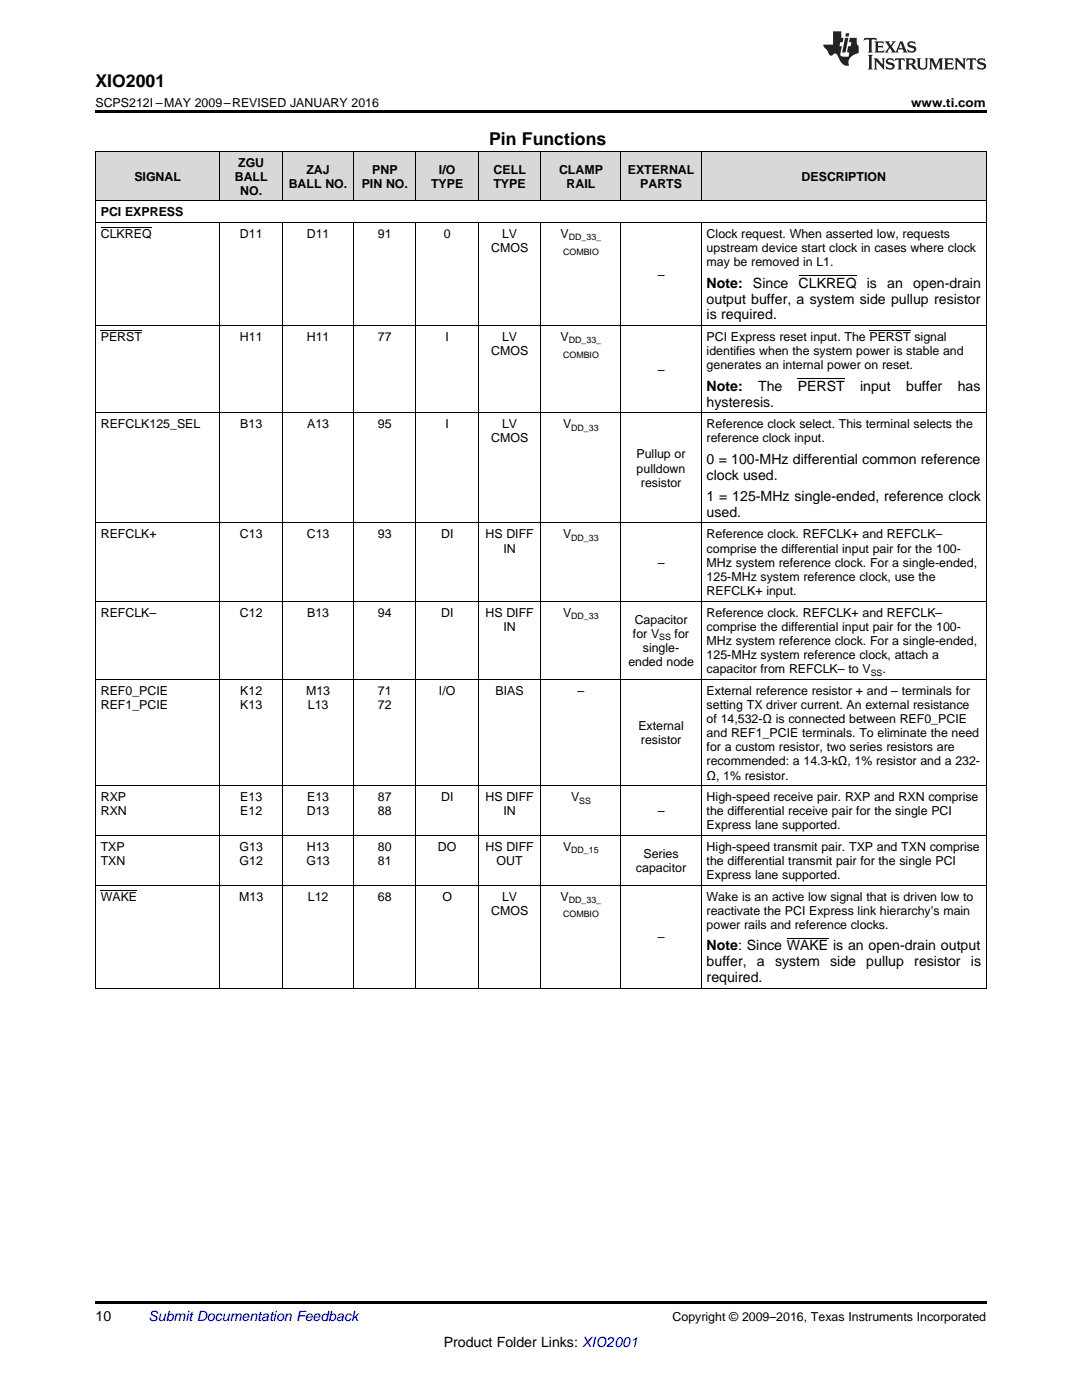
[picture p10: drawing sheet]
<svg xmlns="http://www.w3.org/2000/svg" width="216mm" height="279mm" viewBox="0 0 216 279" stroke-linecap="round" stroke-linejoin="round" font-family="sans-serif">
<defs><g id="words">
<g font-size="3.5">
<text x="19" y="17.3">XIO2001</text>
<text x="97.6" y="28.9">Pin Functions</text>
</g>
<g font-size="2.8">
<text x="141" y="57.4">Note:</text>
<text x="150.2" y="57.4">Since</text>
<text x="159.3" y="57.4">CLKREQ</text>
<text x="173" y="57.4">is</text>
<text x="177.1" y="57.4">an</text>
<text x="182.2" y="57.4">open-drain</text>
<text x="141" y="60.6">output buffer, a system side pullup resistor</text>
<text x="141" y="63.7">is required.</text>
<text x="141" y="78">Note:</text>
<text x="151.3" y="78">The</text>
<text x="159.2" y="78">PERST</text>
<text x="171.6" y="78">input</text>
<text x="180.8" y="78">buffer</text>
<text x="191.1" y="78">has</text>
<text x="141" y="81.1">hysteresis.</text>
<text x="141" y="92.5">0 = 100-MHz differential common reference</text>
<text x="141" y="95.7">clock used.</text>
<text x="141" y="100">1 = 125-MHz single-ended, reference clock</text>
<text x="141" y="103.2">used.</text>
<text x="141" y="189.7">Note: Since WAKE is an open-drain output</text>
<text x="141" y="192.9">buffer,</text>
<text x="141" y="196">required.</text>
<text x="151" y="192.9">a</text>
<text x="154.7" y="192.9">system</text>
<text x="165.6" y="192.9">side</text>
<text x="172.9" y="192.9">pullup</text>
<text x="182.4" y="192.9">resistor</text>
<text x="193.7" y="192.9">is</text>
<text x="19" y="263.6">10</text>
<text x="88.5" y="268.9">Product Folder Links: XIO2001</text>
</g>
<text font-size="2.8" fill="#0000c8" x="29.6" y="263.6">Submit Documentation Feedback</text>
<g font-size="2.5">
<text x="19" y="21.4">SCPS212I –MAY 2009–REVISED JANUARY 2016</text>
<text x="181.8" y="21.4">www.ti.com</text>
<text x="47.5" y="33.2">ZGU</text>
<text x="61.1" y="34.6">ZAJ</text>
<text x="74.3" y="34.6">PNP</text>
<text x="87.6" y="34.6">I/O</text>
<text x="98.5" y="34.6">CELL</text>
<text x="111.5" y="34.6">CLAMP</text>
<text x="125.3" y="34.6">EXTERNAL</text>
<text x="26.8" y="36.1">SIGNAL</text>
<text x="46.8" y="36.1">BALL</text>
<text x="47.9" y="38.9">NO.</text>
<text x="57.6" y="37.5">BALL NO.</text>
<text x="72.2" y="37.5">PIN NO.</text>
<text x="86" y="37.5">TYPE</text>
<text x="98.5" y="37.5">TYPE</text>
<text x="113.1" y="37.5">RAIL</text>
<text x="127.7" y="37.5">PARTS</text>
<text x="159.9" y="36.1">DESCRIPTION</text>
<text x="20.1" y="43.2">PCI EXPRESS</text>
<text x="20.1" y="47.5">CLKREQ</text>
<text x="47.9" y="47.5">D11</text>
<text x="61.2" y="47.5">D11</text>
<text x="75.4" y="47.5">91</text>
<text x="88.5" y="47.5">0</text>
<text x="100.2" y="47.5">LV</text>
<text x="111.9" y="47.5">V</text>
<text x="141" y="47.5">Clock request. When asserted low, requests</text>
<text x="98" y="50.3">CMOS</text>
<text x="141" y="50.3">upstream device start clock in cases where clock</text>
<text x="141" y="53.1">may be removed in L1.</text>
<text x="131.2" y="55.6">–</text>
<text x="20.1" y="68.1">PERST</text>
<text x="47.9" y="68.1">H11</text>
<text x="61.2" y="68.1">H11</text>
<text x="75.4" y="68.1">77</text>
<text x="88.9" y="68.1">I</text>
<text x="98" y="70.9">CMOS</text>
<text x="100.2" y="68.1">LV</text>
<text x="111.9" y="68.1">V</text>
<text x="141" y="68.1">PCI Express reset input. The PERST signal</text>
<text x="141" y="70.9">identifies when the system power is stable and</text>
<text x="131.2" y="74.6">–</text>
<text x="141" y="73.7">generates an internal power on reset.</text>
<text x="20.1" y="85.4">REFCLK125_SEL</text>
<text x="47.9" y="85.4">B13</text>
<text x="61.3" y="85.4">A13</text>
<text x="75.4" y="85.4">95</text>
<text x="88.9" y="85.4">I</text>
<text x="98" y="88.3">CMOS</text>
<text x="100.2" y="85.4">LV</text>
<text x="112.4" y="85.4">V</text>
<text x="141" y="85.4">Reference clock select. This terminal selects the</text>
<text x="141" y="88.3">reference clock input.</text>
<text x="127" y="91.5">Pullup or</text>
<text x="127" y="94.3">pulldown</text>
<text x="127.9" y="97.1">resistor</text>
<text x="20.1" y="107.5">REFCLK+</text>
<text x="47.9" y="107.5">C13</text>
<text x="61.2" y="107.5">C13</text>
<text x="75.4" y="107.5">93</text>
<text x="88" y="107.5">DI</text>
<text x="96.9" y="107.5">HS DIFF</text>
<text x="112.4" y="107.5">V</text>
<text x="141" y="107.5">Reference clock. REFCLK+ and REFCLK–</text>
<text x="100.5" y="110.3">IN</text>
<text x="131.2" y="113.1">–</text>
<text x="141" y="110.3">comprise the differential input pair for the 100-</text>
<text x="141" y="113.1">MHz system reference clock. For a single-ended,</text>
<text x="141" y="115.9">125-MHz system reference clock, use the</text>
<text x="141" y="118.7">REFCLK+ input.</text>
<text x="20.1" y="123">REFCLK–</text>
<text x="47.9" y="123">C12</text>
<text x="61.3" y="123">B13</text>
<text x="75.4" y="123">94</text>
<text x="88" y="123">DI</text>
<text x="96.9" y="123">HS DIFF</text>
<text x="100.5" y="125.9">IN</text>
<text x="112.4" y="123">V</text>
<text x="126.6" y="124.5">Capacitor</text>
<text x="141" y="123">Reference clock. REFCLK+ and REFCLK–</text>
<text x="141" y="125.9">comprise the differential input pair for the 100-</text>
<text x="126.3" y="127.3">for V</text>
<text x="128.3" y="130.1">single-</text>
<text x="134.6" y="127.3">for</text>
<text x="141" y="128.7">MHz system reference clock. For a single-ended,</text>
<text x="141" y="131.5">125-MHz system reference clock, attach a</text>
<text x="125.4" y="132.9">ended node</text>
<text x="141" y="134.3">capacitor from REFCLK– to V</text>
<text x="176.1" y="134.3">.</text>
<text x="20.1" y="138.6">REF0_PCIE</text>
<text x="20.1" y="141.5">REF1_PCIE</text>
<text x="47.9" y="138.6">K12</text>
<text x="47.9" y="141.5">K13</text>
<text x="61.1" y="138.6">M13</text>
<text x="61.4" y="141.5">L13</text>
<text x="75.4" y="138.6">71</text>
<text x="75.4" y="141.5">72</text>
<text x="87.6" y="138.6">I/O</text>
<text x="98.9" y="138.6">BIAS</text>
<text x="115.3" y="138.6">–</text>
<text x="141" y="138.6">External reference resistor + and – terminals for</text>
<text x="141" y="141.5">setting TX driver current. An external resistance</text>
<text x="127.4" y="145.7">External</text>
<text x="127.9" y="148.5">resistor</text>
<text x="141" y="144.3">of 14,532-Ω is connected between REF0_PCIE</text>
<text x="141" y="147.1">and REF1_PCIE terminals. To eliminate the need</text>
<text x="141" y="149.9">for a custom resistor, two series resistors are</text>
<text x="141" y="152.8">recommended: a 14.3-kΩ, 1% resistor and a 232-</text>
<text x="141" y="155.6">Ω, 1% resistor.</text>
<text x="20.1" y="159.9">RXP</text>
<text x="47.9" y="159.9">E13</text>
<text x="61.3" y="159.9">E13</text>
<text x="75.4" y="159.9">87</text>
<text x="88" y="159.9">DI</text>
<text x="96.9" y="159.9">HS DIFF</text>
<text x="113.9" y="159.9">V</text>
<text x="141" y="159.9">High-speed receive pair. RXP and RXN comprise</text>
<text x="20.1" y="162.7">RXN</text>
<text x="47.9" y="162.7">E12</text>
<text x="61.2" y="162.7">D13</text>
<text x="75.4" y="162.7">88</text>
<text x="100.5" y="162.7">IN</text>
<text x="131.2" y="162.7">–</text>
<text x="141" y="162.7">the differential receive pair for the single PCI</text>
<text x="141" y="165.5">Express lane supported.</text>
<text x="20.1" y="169.8">TXP</text>
<text x="20.1" y="172.6">TXN</text>
<text x="47.8" y="169.8">G13</text>
<text x="47.8" y="172.6">G12</text>
<text x="61.1" y="172.6">G13</text>
<text x="61.2" y="169.8">H13</text>
<text x="75.4" y="169.8">80</text>
<text x="75.4" y="172.6">81</text>
<text x="87.4" y="169.8">DO</text>
<text x="96.9" y="169.8">HS DIFF</text>
<text x="99.1" y="172.6">OUT</text>
<text x="112.4" y="169.8">V</text>
<text x="128.4" y="171.2">Series</text>
<text x="141" y="169.8">High-speed transmit pair. TXP and TXN comprise</text>
<text x="141" y="172.6">the differential transmit pair for the single PCI</text>
<text x="20.1" y="179.8">WAKE</text>
<text x="47.7" y="179.8">M13</text>
<text x="61.4" y="179.8">L12</text>
<text x="75.4" y="179.8">68</text>
<text x="88.3" y="179.8">O</text>
<text x="100.2" y="179.8">LV</text>
<text x="111.9" y="179.8">V</text>
<text x="126.9" y="174.1">capacitor</text>
<text x="141" y="175.5">Express lane supported.</text>
<text x="141" y="179.8">Wake is an active low signal that is driven low to</text>
<text x="98" y="182.6">CMOS</text>
<text x="141" y="182.6">reactivate the PCI Express link hierarchy’s main</text>
<text x="141" y="185.4">power rails and reference clocks.</text>
<text x="131.2" y="187.9">–</text>
<text x="134.2" y="263.6">Copyright © 2009–2016, Texas Instruments Incorporated</text>
</g>
<g font-size="1.8">
<text x="113.5" y="48">DD_33_</text>
<text x="112.4" y="50.8">COMBIO</text>
<text x="112.4" y="71.4">COMBIO</text>
<text x="113.5" y="68.5">DD_33_</text>
<text x="114" y="85.9">DD_33</text>
<text x="114" y="107.9">DD_33</text>
<text x="114" y="123.5">DD_33</text>
<text x="131.6" y="127.8">SS</text>
<text x="173.7" y="134.8">SS</text>
<text x="115.6" y="160.4">SS</text>
<text x="114" y="170.3">DD_15</text>
<text x="112.4" y="183.1">COMBIO</text>
<text x="113.5" y="180.3">DD_33_</text>
</g>
</g></defs>
<g fill="#d8d8d8">
<path d="M19 30.2h24.9v9.9h-24.9z"/>
<path d="M43.9 30.2h12.5v9.9h-12.5z"/>
<path d="M56.4 30.2h14.2v9.9h-14.2z"/>
<path d="M70.6 30.2h12.4v9.9h-12.4z"/>
<path d="M83 30.2h12.5v9.9h-12.5z"/>
<path d="M95.5 30.2h12.4v9.9h-12.4z"/>
<path d="M107.9 30.2h16v9.9h-16z"/>
<path d="M123.9 30.2h16v9.9h-16z"/>
<path d="M139.9 30.2h56.9v9.9h-56.9z"/>
</g>
<path d="M19 22h177.8v.5h-177.8zM19 259.7h177.8v.5h-177.8z" fill="#000"/>
<g fill="none" stroke="#000" stroke-width=".2">
<path d="M19 30.1h177.8M19.1 30.2v167.1M43.9 30.2v9.9M56.3 30.2v9.9M70.5 30.2v9.9M83 30.2v9.9M95.4 30.2v9.9M107.9 30.2v9.9M123.9 30.2v9.9M139.9 30.2v9.9M196.8 30.2v167.1M19 44.4h177.8"/>
<path d="M19 40.1h177.8M43.9 44.4v152.9M56.3 44.4v152.9M70.5 44.4v152.9M83 44.4v152.9M95.4 44.4v152.9M107.9 44.4v152.9M123.9 44.4v152.9M139.9 44.4v152.9M19 65h177.8M19 82.4h177.8M19 120h177.8"/>
<path d="M19 104.4h177.8M19 135.6h177.8M19 156.8h177.8M19 176.7h177.8M19 166.7h177.8M19 197.3h177.8"/>
</g>
<g fill="#231f20">
<path d="M172.5 7.6l-.1 .5 .4-.2h.6v.1v2.1l-.2 .4h.9l-.2-.4v-2.1l.1-.1h.5l.5 .2-.2-.5zM174.5 8.3l.2 .3v1.5l-.2 .4h1.8l.2-.6a1.04 1.04 0 0 1-1.3 .2v-.7h.6l.3 .2v-.6l-.3 .2h-.6v-.6l.8-.1 .4 .3-.2-.5zM176.5 8.3l.9 1.1-.9 1.1h.8l-.2-.2 .4-.7 .5 .7-.2 .2h1.5l-.2-.2 .2-.4h.9l.1 .4-.2 .2h1l-.3-.3-.7-1.9h-.5l-.9 2-.8-1 .9-1h-.8l.1 .3-.4 .5-.3-.6 .1-.2zM179.7 8.6l.4 1h-.7zM181.3 8.4a.63 .63 0 0 0-.2 .7 .63 .63 0 0 0 .6 .4l.6 .2 .1 .2a.75 .75 0 0 1-.7 .4 .75 .75 0 0 1-.6-.5l.1 .7 .1-.1a1.11 1.11 0 0 0 1.5-.6 1.13 1.13 0 0 0-1.2-.8l-.1-.4a1.04 1.04 0 0 1 1.2 .2l-.2-.5-.2 .1-.4-.2zM173.2 10.9l.2 .4v2.2l-.2 .4h1l-.3-.4v-2.2l.3-.4zM174.3 11.6l.3 .4v1.5l-.3 .4h.8l-.2-.4v-1.3l1.5 1.7v-1.9l.2-.4h-.7l.2 .4v.9l-1.1-1.3zM177 11.8a.62 .62 0 0 0-.2 .7 .62 .62 0 0 0 .6 .4l.6 .1 .1 .3a.76 .76 0 0 1-.7 .3 .76 .76 0 0 1-.7-.4l.2 .7 .1-.1a1.11 1.11 0 0 0 1.5-.6 1.13 1.13 0 0 0-1.2-.8l-.1-.4a1.04 1.04 0 0 1 1.2 .2l-.2-.6-.2 .1-.5-.1zM178.7 11.6l-.2 .6a.61 .61 0 0 1 .8-.3v1.6l-.2 .4h.9l-.2-.4v-1.6a.63 .63 0 0 1 .7 .3l-.1-.6zM180.6 11.6l.3 .4v1.5l-.3 .4h1l-.2-.2-.1-.8 .6 .2a.76 .76 0 0 0 1.2 .7l-1-1a.58 .58 0 0 0 .6-.5 .58 .58 0 0 0-.5-.6zM181.4 11.9h.1a.45 .45 0 0 1 .5 .1 .45 .45 0 0 1 .1 .5l-.8 .2zM182.9 11.6l.2 .2a2.17 2.17 0 0 0 .3 1.9 .99 .99 0 0 0 1.6-.6v-1.1l.2-.4h-.7l.2 .2a1.92 1.92 0 0 1-.2 1.8 .6 .6 0 0 1-.9-.5v-1.1l.2-.4zM185.4 11.6l.2 .4v1.5l-.2 .4h.7l-.2-.4v-1.4l.8 1.8 .8-1.8v1.4l-.2 .4h.9l-.2-.4v-1.5l.2-.4h-.8l-.6 1.5-.6-1.5zM188.4 11.6l.2 .4v1.5l-.2 .4h1.8l.1-.6a1.04 1.04 0 0 1-1.2 .1v-.6h.5l.4 .2v-.6l-.4 .2h-.5v-.7h.8l.3 .3-.1-.6zM190.5 11.6l.2 .4v1.5l-.2 .4h.7l-.2-.4v-1.3l1.5 1.7v-1.9l.2-.4h-.7l.2 .4v.9l-1.1-1.3zM192.9 11.6l-.1 .6a.61 .61 0 0 1 .7-.3l.1 1.6-.3 .4h1l-.3-.4 .1-1.6a.63 .63 0 0 1 .7 .3l-.1-.6zM195.2 11.8a.62 .62 0 0 0-.2 .7 .62 .62 0 0 0 .6 .4l.6 .1 .1 .3a.76 .76 0 0 1-.7 .3 .76 .76 0 0 1-.6-.4l.1 .7 .1-.1a1.11 1.11 0 0 0 1.6-.6 1.13 1.13 0 0 0-1.3-.8l-.1-.4a1.04 1.04 0 0 1 1.2 .2l-.1-.6-.2 .1-.5-.1z"/>
<path d="M166.2 6.3v2.6h-1.9v.4l.8 .9a.91 .91 0 0 0 1 .8 .56 .56 0 0 1 .5-.3 .56 .56 0 0 1 .5 .3l.4 .8a1.53 1.53 0 0 0 1.9 1.2 1.54 1.54 0 0 1 1-2.1l.9-.3v-1.4a1.52 1.52 0 0 1-.4-1.6h-1.3l-.2 .8h.5l-.2 .8h-.5l-.1 1v.2l.4 .1-.2 .8a1.93 1.93 0 0 1-1.6-.3l.3-1.8h-.5l.2-.8h.4l.2-.8h-.4v-1.3zM168.6 7.6l-.6 2.9h.7l.6-2.9zM168.8 6.6l-.1 .7h.6l.2-.7z"/>
</g>
<path d="M20.1 45.3h10.1M159.3 54.9h11.6M20.1 65.9h8.2M159.2 75.5h9.4M173.5 65.9h8.2M20.1 177.6h7.3M157 187.2h8.3" fill="none" stroke="#000" stroke-width=".2"/>
<use href="#words"/>
</svg>
